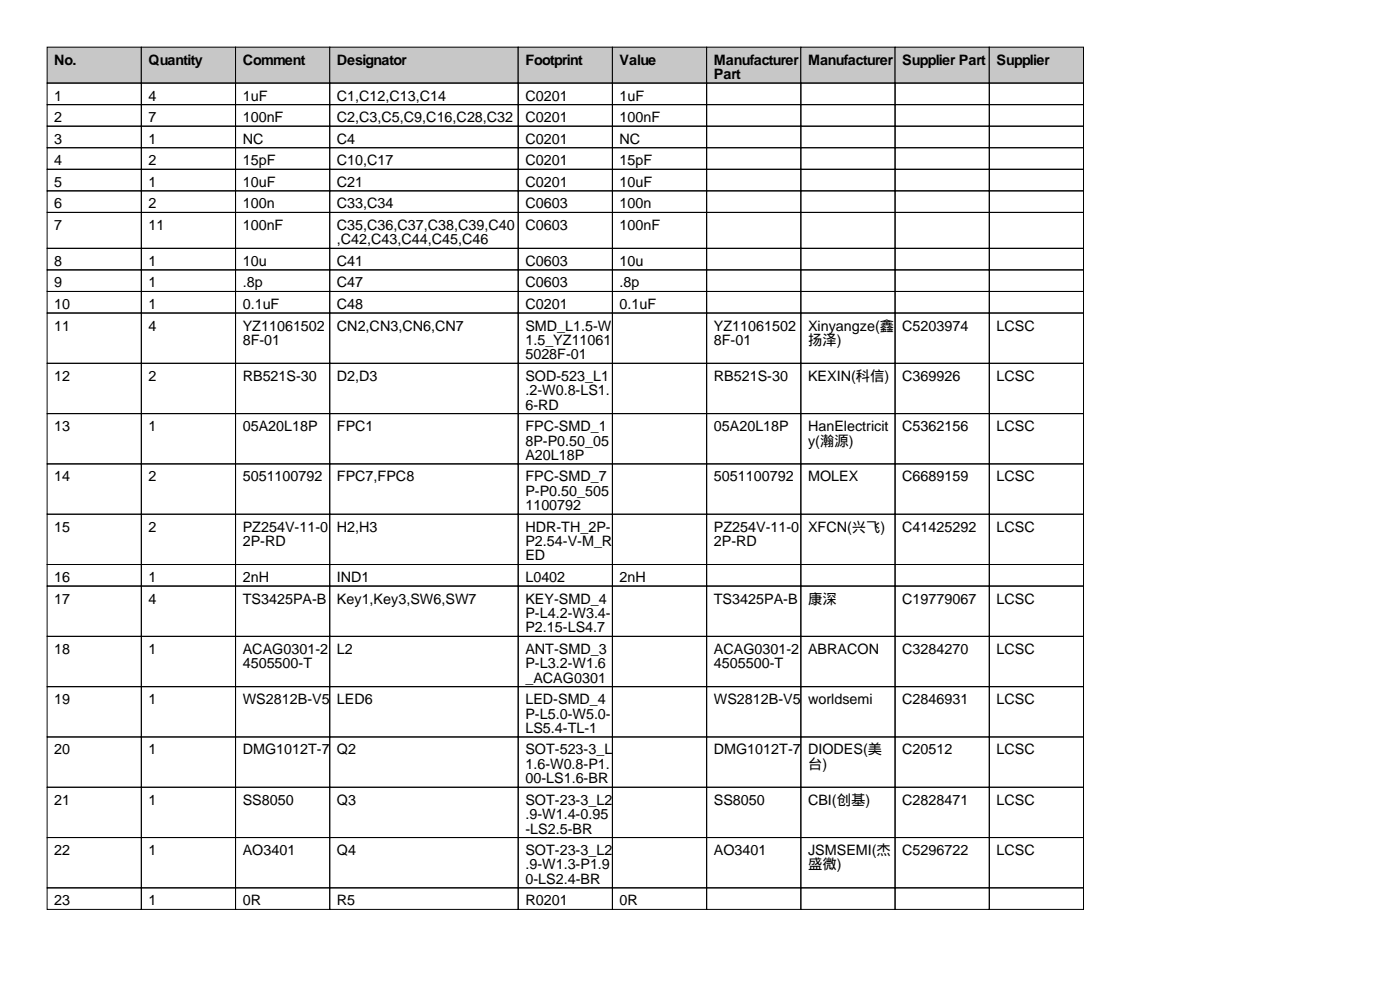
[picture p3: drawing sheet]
<svg xmlns="http://www.w3.org/2000/svg" width="297mm" height="210mm" viewBox="0 0 297 210" stroke-linecap="round" stroke-linejoin="round" font-family="sans-serif">
<defs><g id="words">
<g font-size="3">
<text x="11.5" y="13.7">No.</text>
<text x="31.5" y="13.7">Quantity</text>
<text x="51.5" y="13.7">Comment</text>
<text x="71.5" y="13.7">Designator</text>
<text x="111.5" y="13.7">Footprint</text>
<text x="131.5" y="13.7">Value</text>
<text x="151.5" y="13.7">Manufacturer</text>
<text x="151.5" y="16.8">Part</text>
<text x="171.5" y="13.7">Manufacturer</text>
<text x="191.5" y="13.7">Supplier Part</text>
<text x="211.5" y="13.7">Supplier</text>
<text x="11.5" y="21.3">1</text>
<text x="31.5" y="21.3">4</text>
<text x="51.5" y="21.3">1uF</text>
<text x="71.5" y="21.3">C1,C12,C13,C14</text>
<text x="111.5" y="21.3">C0201</text>
<text x="131.5" y="21.3">1uF</text>
<text x="11.5" y="25.9">2</text>
<text x="31.5" y="25.9">7</text>
<text x="51.5" y="25.9">100nF</text>
<text x="71.5" y="25.9">C2,C3,C5,C9,C16,C28,C32</text>
<text x="111.5" y="25.9">C0201</text>
<text x="131.5" y="25.9">100nF</text>
<text x="11.5" y="30.5">3</text>
<text x="11.5" y="35.1">4</text>
<text x="31.5" y="30.5">1</text>
<text x="31.5" y="35.1">2</text>
<text x="51.5" y="30.5">NC</text>
<text x="51.5" y="35.1">15pF</text>
<text x="71.5" y="30.5">C4</text>
<text x="71.5" y="35.1">C10,C17</text>
<text x="111.5" y="30.5">C0201</text>
<text x="111.5" y="35.1">C0201</text>
<text x="131.5" y="30.5">NC</text>
<text x="131.5" y="35.1">15pF</text>
<text x="11.5" y="39.6">5</text>
<text x="31.5" y="39.6">1</text>
<text x="51.5" y="39.6">10uF</text>
<text x="71.5" y="39.6">C21</text>
<text x="111.5" y="39.6">C0201</text>
<text x="131.5" y="39.6">10uF</text>
<text x="11.5" y="44.2">6</text>
<text x="31.5" y="44.2">2</text>
<text x="51.5" y="44.2">100n</text>
<text x="71.5" y="44.2">C33,C34</text>
<text x="111.5" y="44.2">C0603</text>
<text x="131.5" y="44.2">100n</text>
<text x="11.5" y="48.8">7</text>
<text x="31.5" y="48.8">11</text>
<text x="51.5" y="48.8">100nF</text>
<text x="71.5" y="48.8">C35,C36,C37,C38,C39,C40</text>
<text x="71.5" y="51.8">,C42,C43,C44,C45,C46</text>
<text x="111.5" y="48.8">C0603</text>
<text x="131.5" y="48.8">100nF</text>
<text x="11.5" y="56.4">8</text>
<text x="31.5" y="56.4">1</text>
<text x="51.5" y="56.4">10u</text>
<text x="71.5" y="56.4">C41</text>
<text x="111.5" y="56.4">C0603</text>
<text x="131.5" y="56.4">10u</text>
<text x="11.5" y="61">9</text>
<text x="11.5" y="65.5">10</text>
<text x="31.5" y="61">1</text>
<text x="31.5" y="65.5">1</text>
<text x="51.5" y="61">.8p</text>
<text x="51.5" y="65.5">0.1uF</text>
<text x="71.5" y="61">C47</text>
<text x="71.5" y="65.5">C48</text>
<text x="111.5" y="61">C0603</text>
<text x="111.5" y="65.5">C0201</text>
<text x="131.5" y="61">.8p</text>
<text x="131.5" y="65.5">0.1uF</text>
<text x="11.5" y="70.1">11</text>
<text x="31.5" y="70.1">4</text>
<text x="51.5" y="70.1">YZ11061502</text>
<text x="71.5" y="70.1">CN2,CN3,CN6,CN7</text>
<text x="111.5" y="70.1">SMD_L1.5-W</text>
<text x="151.5" y="70.1">YZ11061502</text>
<text x="171.5" y="70.1">Xinyangze(鑫</text>
<text x="191.5" y="70.1">C5203974</text>
<text x="211.5" y="70.1">LCSC</text>
<text x="51.5" y="73.2">8F-01</text>
<text x="111.5" y="73.2">1.5_YZ11061</text>
<text x="111.5" y="76.2">5028F-01</text>
<text x="151.5" y="73.2">8F-01</text>
<text x="171.5" y="73.2">扬泽)</text>
<text x="11.5" y="80.8">12</text>
<text x="31.5" y="80.8">2</text>
<text x="51.5" y="80.8">RB521S-30</text>
<text x="71.5" y="80.8">D2,D3</text>
<text x="111.5" y="80.8">SOD-523_L1</text>
<text x="111.5" y="83.8">.2-W0.8-LS1.</text>
<text x="151.5" y="80.8">RB521S-30</text>
<text x="171.5" y="80.8">KEXIN(科信)</text>
<text x="191.5" y="80.8">C369926</text>
<text x="211.5" y="80.8">LCSC</text>
<text x="111.5" y="86.9">6-RD</text>
<text x="11.5" y="91.4">13</text>
<text x="31.5" y="91.4">1</text>
<text x="51.5" y="91.4">05A20L18P</text>
<text x="71.5" y="91.4">FPC1</text>
<text x="111.5" y="91.4">FPC-SMD_1</text>
<text x="111.5" y="94.5">8P-P0.50_05</text>
<text x="151.5" y="91.4">05A20L18P</text>
<text x="171.5" y="91.4">HanElectricit</text>
<text x="171.5" y="94.5">y(瀚源)</text>
<text x="191.5" y="91.4">C5362156</text>
<text x="211.5" y="91.4">LCSC</text>
<text x="111.5" y="97.5">A20L18P</text>
<text x="11.5" y="102.1">14</text>
<text x="31.5" y="102.1">2</text>
<text x="51.5" y="102.1">5051100792</text>
<text x="71.5" y="102.1">FPC7,FPC8</text>
<text x="111.5" y="102.1">FPC-SMD_7</text>
<text x="111.5" y="105.2">P-P0.50_505</text>
<text x="151.5" y="102.1">5051100792</text>
<text x="171.5" y="102.1">MOLEX</text>
<text x="191.5" y="102.1">C6689159</text>
<text x="211.5" y="102.1">LCSC</text>
<text x="11.5" y="112.8">15</text>
<text x="31.5" y="112.8">2</text>
<text x="51.5" y="112.8">PZ254V-11-0</text>
<text x="71.5" y="112.8">H2,H3</text>
<text x="111.5" y="108.2">1100792</text>
<text x="111.5" y="112.8">HDR-TH_2P-</text>
<text x="151.5" y="112.8">PZ254V-11-0</text>
<text x="171.5" y="112.8">XFCN(兴飞)</text>
<text x="191.5" y="112.8">C41425292</text>
<text x="211.5" y="112.8">LCSC</text>
<text x="51.5" y="115.8">2P-RD</text>
<text x="111.5" y="115.8">P2.54-V-M_R</text>
<text x="111.5" y="118.9">ED</text>
<text x="151.5" y="115.8">2P-RD</text>
<text x="11.5" y="123.4">16</text>
<text x="31.5" y="123.4">1</text>
<text x="51.5" y="123.4">2nH</text>
<text x="71.5" y="123.4">IND1</text>
<text x="111.5" y="123.4">L0402</text>
<text x="131.5" y="123.4">2nH</text>
<text x="11.5" y="128">17</text>
<text x="31.5" y="128">4</text>
<text x="51.5" y="128">TS3425PA-B</text>
<text x="71.5" y="128">Key1,Key3,SW6,SW7</text>
<text x="111.5" y="128">KEY-SMD_4</text>
<text x="111.5" y="131.1">P-L4.2-W3.4-</text>
<text x="151.5" y="128">TS3425PA-B</text>
<text x="171.5" y="128">康深</text>
<text x="191.5" y="128">C19779067</text>
<text x="211.5" y="128">LCSC</text>
<text x="111.5" y="134.1">P2.15-LS4.7</text>
<text x="11.5" y="138.7">18</text>
<text x="31.5" y="138.7">1</text>
<text x="51.5" y="138.7">ACAG0301-2</text>
<text x="51.5" y="141.7">4505500-T</text>
<text x="71.5" y="138.7">L2</text>
<text x="111.5" y="138.7">ANT-SMD_3</text>
<text x="111.5" y="141.7">P-L3.2-W1.6</text>
<text x="151.5" y="138.7">ACAG0301-2</text>
<text x="151.5" y="141.7">4505500-T</text>
<text x="171.5" y="138.7">ABRACON</text>
<text x="191.5" y="138.7">C3284270</text>
<text x="211.5" y="138.7">LCSC</text>
<text x="11.5" y="149.4">19</text>
<text x="31.5" y="149.4">1</text>
<text x="51.5" y="149.4">WS2812B-V5</text>
<text x="71.5" y="149.4">LED6</text>
<text x="111.5" y="144.8">_ACAG0301</text>
<text x="111.5" y="149.4">LED-SMD_4</text>
<text x="151.5" y="149.4">WS2812B-V5</text>
<text x="171.5" y="149.4">worldsemi</text>
<text x="191.5" y="149.4">C2846931</text>
<text x="211.5" y="149.4">LCSC</text>
<text x="111.5" y="152.4">P-L5.0-W5.0-</text>
<text x="111.5" y="155.5">LS5.4-TL-1</text>
<text x="11.5" y="160">20</text>
<text x="31.5" y="160">1</text>
<text x="51.5" y="160">DMG1012T-7</text>
<text x="71.5" y="160">Q2</text>
<text x="111.5" y="160">SOT-523-3_L</text>
<text x="151.5" y="160">DMG1012T-7</text>
<text x="171.5" y="160">DIODES(美</text>
<text x="191.5" y="160">C20512</text>
<text x="211.5" y="160">LCSC</text>
<text x="111.5" y="163.1">1.6-W0.8-P1.</text>
<text x="111.5" y="166.1">00-LS1.6-BR</text>
<text x="171.5" y="163.1">台)</text>
<text x="11.5" y="170.7">21</text>
<text x="31.5" y="170.7">1</text>
<text x="51.5" y="170.7">SS8050</text>
<text x="71.5" y="170.7">Q3</text>
<text x="111.5" y="170.7">SOT-23-3_L2</text>
<text x="111.5" y="173.7">.9-W1.4-0.95</text>
<text x="151.5" y="170.7">SS8050</text>
<text x="171.5" y="170.7">CBI(创基)</text>
<text x="191.5" y="170.7">C2828471</text>
<text x="211.5" y="170.7">LCSC</text>
<text x="111.5" y="176.8">-LS2.5-BR</text>
<text x="11.5" y="181.4">22</text>
<text x="31.5" y="181.4">1</text>
<text x="51.5" y="181.4">AO3401</text>
<text x="71.5" y="181.4">Q4</text>
<text x="111.5" y="181.4">SOT-23-3_L2</text>
<text x="111.5" y="184.4">.9-W1.3-P1.9</text>
<text x="151.5" y="181.4">AO3401</text>
<text x="171.5" y="181.4">JSMSEMI(杰</text>
<text x="171.5" y="184.4">盛微)</text>
<text x="191.5" y="181.4">C5296722</text>
<text x="211.5" y="181.4">LCSC</text>
<text x="111.5" y="187.5">0-LS2.4-BR</text>
<text x="11.5" y="192">23</text>
<text x="31.5" y="192">1</text>
<text x="51.5" y="192">0R</text>
<text x="71.5" y="192">R5</text>
<text x="111.5" y="192">R0201</text>
<text x="131.5" y="192">0R</text>
</g>
</g></defs>
<g fill="#c7c7c7" stroke="#000" stroke-width=".21">
<path d="M10 10h20v7.6h-20z"/>
<path d="M30 10h20v7.6h-20z"/>
<path d="M50 10h20v7.6h-20z"/>
<path d="M70 10h40v7.6h-40z"/>
<path d="M110 10h20v7.6h-20z"/>
<path d="M130 10h20v7.6h-20z"/>
<path d="M150 10h20v7.6h-20z"/>
<path d="M170 10h20v7.6h-20z"/>
<path d="M190 10h20v7.6h-20z"/>
<path d="M210 10h20v7.6h-20z"/>
</g>
<g fill="none" stroke="#000" stroke-width=".21">
<path d="M10 17.6h20v4.6h-20zM30 17.6h20v4.6h-20zM50 17.6h20v4.6h-20zM70 17.6h40v4.6h-40zM110 17.6h20v4.6h-20zM130 17.6h20v4.6h-20zM150 17.6h20v4.6h-20zM170 17.6h20v4.6h-20zM190 17.6h20v4.6h-20zM210 17.6h20v4.6h-20zM10 22.2h20v4.6h-20zM10 26.8h20v4.5h-20z"/>
<path d="M10 31.3h20v4.6h-20zM10 35.9h20v4.6h-20zM30 22.2h20v4.6h-20zM30 26.8h20v4.5h-20zM30 31.3h20v4.6h-20zM30 35.9h20v4.6h-20zM50 22.2h20v4.6h-20zM50 26.8h20v4.5h-20zM50 31.3h20v4.6h-20zM50 35.9h20v4.6h-20zM70 22.2h40v4.6h-40zM70 26.8h40v4.5h-40z"/>
<path d="M70 31.3h40v4.6h-40zM70 35.9h40v4.6h-40zM110 22.2h20v4.6h-20zM110 26.8h20v4.5h-20zM110 31.3h20v4.6h-20zM110 35.9h20v4.6h-20zM130 22.2h20v4.6h-20zM130 26.8h20v4.5h-20zM130 31.3h20v4.6h-20zM130 35.9h20v4.6h-20zM150 22.2h20v4.6h-20zM150 26.8h20v4.5h-20z"/>
<path d="M150 31.3h20v4.6h-20zM150 35.9h20v4.6h-20zM170 22.2h20v4.6h-20zM170 26.8h20v4.5h-20zM170 31.3h20v4.6h-20zM170 35.9h20v4.6h-20zM190 22.2h20v4.6h-20zM190 26.8h20v4.5h-20zM190 31.3h20v4.6h-20zM190 35.9h20v4.6h-20zM210 22.2h20v4.6h-20zM210 26.8h20v4.5h-20z"/>
<path d="M210 31.3h20v4.6h-20zM210 35.9h20v4.6h-20zM10 40.5h20v4.6h-20zM10 45.1h20v7.6h-20zM10 52.7h20v4.5h-20zM10 57.2h20v4.6h-20zM30 40.5h20v4.6h-20zM30 45.1h20v7.6h-20zM30 52.7h20v4.5h-20zM30 57.2h20v4.6h-20zM50 40.5h20v4.6h-20zM50 45.1h20v7.6h-20z"/>
<path d="M50 52.7h20v4.5h-20zM50 57.2h20v4.6h-20zM70 40.5h40v4.6h-40zM70 45.1h40v7.6h-40zM70 52.7h40v4.5h-40zM70 57.2h40v4.6h-40zM110 40.5h20v4.6h-20zM110 45.1h20v7.6h-20zM110 52.7h20v4.5h-20zM110 57.2h20v4.6h-20zM130 40.5h20v4.6h-20zM130 45.1h20v7.6h-20z"/>
<path d="M130 52.7h20v4.5h-20zM130 57.2h20v4.6h-20zM150 40.5h20v4.6h-20zM150 45.1h20v7.6h-20zM150 52.7h20v4.5h-20zM150 57.2h20v4.6h-20zM170 40.5h20v4.6h-20zM170 45.1h20v7.6h-20zM170 52.7h20v4.5h-20zM170 57.2h20v4.6h-20zM190 40.5h20v4.6h-20zM190 45.1h20v7.6h-20z"/>
<path d="M190 52.7h20v4.5h-20zM190 57.2h20v4.6h-20zM210 40.5h20v4.6h-20zM210 45.1h20v7.6h-20zM210 52.7h20v4.5h-20zM210 57.2h20v4.6h-20zM10 61.8h20v4.6h-20zM10 66.4h20v10.7h-20zM10 77.1h20v10.6h-20zM30 61.8h20v4.6h-20zM30 66.4h20v10.7h-20zM30 77.1h20v10.6h-20z"/>
<path d="M50 61.8h20v4.6h-20zM50 66.4h20v10.7h-20zM50 77.1h20v10.6h-20zM70 61.8h40v4.6h-40zM70 66.4h40v10.7h-40zM70 77.1h40v10.6h-40zM110 61.8h20v4.6h-20zM110 66.4h20v10.7h-20zM110 77.1h20v10.6h-20zM130 61.8h20v4.6h-20zM130 66.4h20v10.7h-20zM130 77.1h20v10.6h-20z"/>
<path d="M150 61.8h20v4.6h-20zM150 66.4h20v10.7h-20zM150 77.1h20v10.6h-20zM170 61.8h20v4.6h-20zM170 66.4h20v10.7h-20zM170 77.1h20v10.6h-20zM190 61.8h20v4.6h-20zM190 66.4h20v10.7h-20zM190 77.1h20v10.6h-20zM210 61.8h20v4.6h-20zM210 66.4h20v10.7h-20zM210 77.1h20v10.6h-20z"/>
<path d="M10 87.7h20v10.7h-20zM10 98.4h20v10.7h-20zM30 87.7h20v10.7h-20zM30 98.4h20v10.7h-20zM50 87.7h20v10.7h-20zM50 98.4h20v10.7h-20zM70 87.7h40v10.7h-40zM70 98.4h40v10.7h-40zM110 87.7h20v10.7h-20zM110 98.4h20v10.7h-20zM130 87.7h20v10.7h-20zM130 98.4h20v10.7h-20z"/>
<path d="M150 87.7h20v10.7h-20zM150 98.4h20v10.7h-20zM170 87.7h20v10.7h-20zM170 98.4h20v10.7h-20zM190 87.7h20v10.7h-20zM190 98.4h20v10.7h-20zM210 87.7h20v10.7h-20zM210 98.4h20v10.7h-20zM10 109.1h20v10.6h-20zM10 119.7h20v4.6h-20zM30 109.1h20v10.6h-20zM30 119.7h20v4.6h-20z"/>
<path d="M50 109.1h20v10.6h-20zM50 119.7h20v4.6h-20zM70 109.1h40v10.6h-40zM70 119.7h40v4.6h-40zM110 109.1h20v10.6h-20zM110 119.7h20v4.6h-20zM130 109.1h20v10.6h-20zM130 119.7h20v4.6h-20zM150 109.1h20v10.6h-20zM150 119.7h20v4.6h-20zM170 109.1h20v10.6h-20zM170 119.7h20v4.6h-20z"/>
<path d="M190 109.1h20v10.6h-20zM190 119.7h20v4.6h-20zM210 109.1h20v10.6h-20zM210 119.7h20v4.6h-20zM10 124.3h20v10.7h-20zM10 135h20v10.6h-20zM30 124.3h20v10.7h-20zM30 135h20v10.6h-20zM50 124.3h20v10.7h-20zM50 135h20v10.6h-20zM70 124.3h40v10.7h-40zM70 135h40v10.6h-40z"/>
<path d="M110 124.3h20v10.7h-20zM110 135h20v10.6h-20zM130 124.3h20v10.7h-20zM130 135h20v10.6h-20zM150 124.3h20v10.7h-20zM150 135h20v10.6h-20zM170 124.3h20v10.7h-20zM170 135h20v10.6h-20zM190 124.3h20v10.7h-20zM190 135h20v10.6h-20zM210 124.3h20v10.7h-20zM210 135h20v10.6h-20z"/>
<path d="M10 145.6h20v10.7h-20zM10 156.3h20v10.7h-20zM30 145.6h20v10.7h-20zM30 156.3h20v10.7h-20zM50 145.6h20v10.7h-20zM50 156.3h20v10.7h-20zM70 145.6h40v10.7h-40zM70 156.3h40v10.7h-40zM110 145.6h20v10.7h-20zM110 156.3h20v10.7h-20zM130 145.6h20v10.7h-20zM130 156.3h20v10.7h-20z"/>
<path d="M150 145.6h20v10.7h-20zM150 156.3h20v10.7h-20zM170 145.6h20v10.7h-20zM170 156.3h20v10.7h-20zM190 145.6h20v10.7h-20zM190 156.3h20v10.7h-20zM210 145.6h20v10.7h-20zM210 156.3h20v10.7h-20zM10 167h20v10.6h-20zM10 177.6h20v10.7h-20zM30 167h20v10.6h-20zM30 177.6h20v10.7h-20z"/>
<path d="M50 167h20v10.6h-20zM50 177.6h20v10.7h-20zM70 167h40v10.6h-40zM70 177.6h40v10.7h-40zM110 167h20v10.6h-20zM110 177.6h20v10.7h-20zM130 167h20v10.6h-20zM130 177.6h20v10.7h-20zM150 167h20v10.6h-20zM150 177.6h20v10.7h-20zM170 167h20v10.6h-20zM170 177.6h20v10.7h-20z"/>
<path d="M190 167h20v10.6h-20zM190 177.6h20v10.7h-20zM210 167h20v10.6h-20zM210 177.6h20v10.7h-20zM10 188.3h20v4.6h-20zM30 188.3h20v4.6h-20zM50 188.3h20v4.6h-20zM70 188.3h40v4.6h-40zM110 188.3h20v4.6h-20zM130 188.3h20v4.6h-20zM150 188.3h20v4.6h-20zM170 188.3h20v4.6h-20z"/>
<path d="M190 188.3h20v4.6h-20zM210 188.3h20v4.6h-20z"/>
</g>
<use href="#words"/>
</svg>
